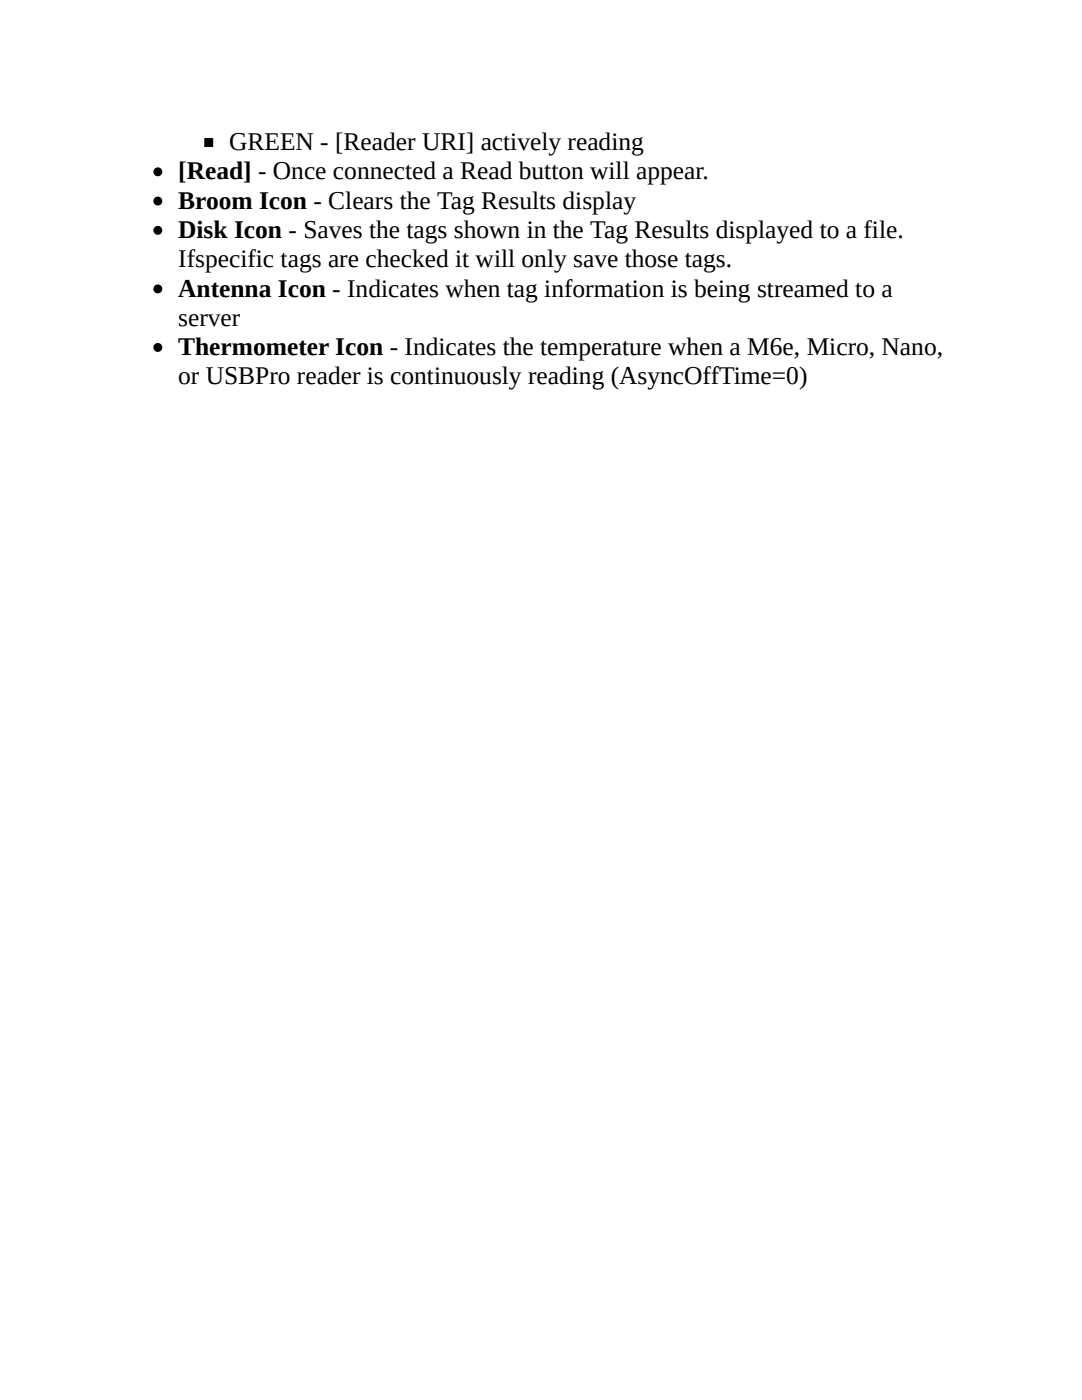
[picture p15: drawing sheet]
<svg xmlns="http://www.w3.org/2000/svg" width="216mm" height="279mm" viewBox="0 0 216 279" stroke-linecap="round" stroke-linejoin="round" font-family="sans-serif">
<defs><g id="words">
<g font-size="5.1">
<text x="45.7" y="30">GREEN - [Reader URI] actively reading</text>
<text x="35.6" y="35.8">[Read] - Once connected a Read button will appear.</text>
<text x="35.6" y="41.7">Broom Icon - Clears the Tag Results display</text>
<text x="35.6" y="47.5">Disk Icon - Saves the tags shown in the Tag Results displayed to a file.</text>
<text x="35.6" y="53.3">Ifspecific tags are checked it will only save those tags.</text>
<text x="35.6" y="59.2">Antenna Icon - Indicates when tag information is being streamed to a</text>
<text x="35.6" y="65">server</text>
<text x="35.6" y="70.9">Thermometer Icon - Indicates the temperature when a M6e, Micro, Nano,</text>
<text x="35.6" y="76.7">or USBPro reader is continuously reading (AsyncOffTime=0)</text>
</g>
</g></defs>
<path d="M40.9 27.7h1.5v1.5h-1.5z" fill="#000" stroke="#000" stroke-width=".25"/>
<g fill="#000" stroke="#000" stroke-width=".25">
<circle cx="31.5" cy="34.3" r=".76"/>
<circle cx="31.5" cy="46" r=".76"/>
<circle cx="31.5" cy="57.7" r=".76"/>
<circle cx="31.5" cy="40.1" r=".76"/>
<circle cx="31.5" cy="69.3" r=".76"/>
</g>
<use href="#words"/>
</svg>
